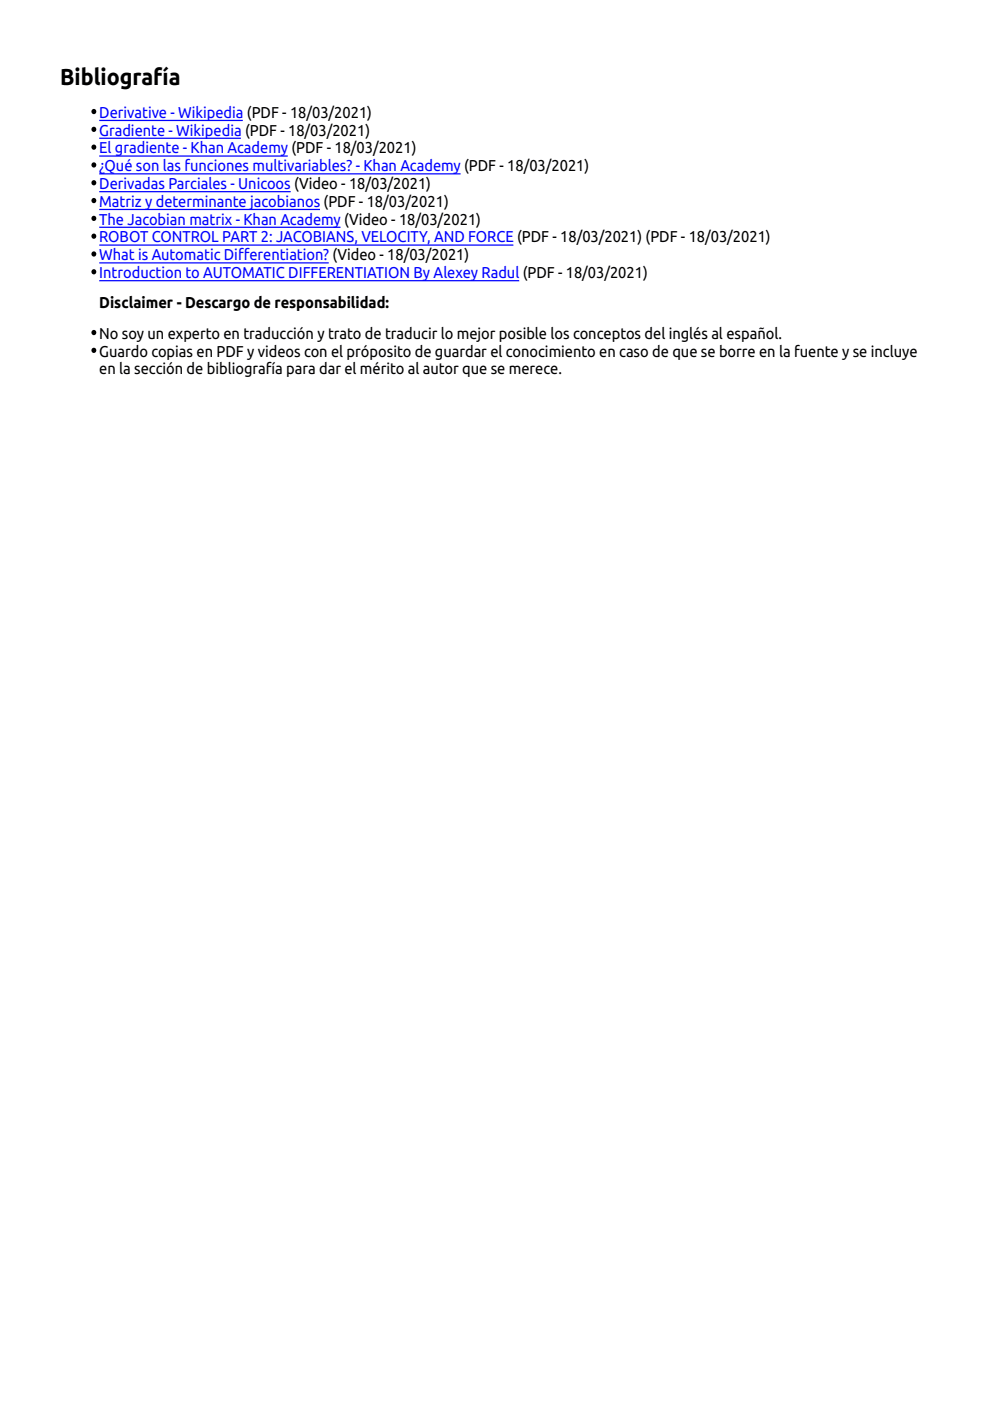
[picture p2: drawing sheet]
<svg xmlns="http://www.w3.org/2000/svg" width="210mm" height="297mm" viewBox="0 0 210 297" stroke-linecap="round" stroke-linejoin="round" font-family="sans-serif">
<defs><g id="words">
<text font-size="4.9" x="12.8" y="18.1">Bibliografía</text>
<g font-size="3.3" fill="#00f">
<text x="21" y="25">Derivative - Wikipedia (PDF - 18/03/2021)</text>
<text x="21" y="28.8">Gradiente - Wikipedia (PDF - 18/03/2021)</text>
<text x="21" y="32.5">El gradiente - Khan Academy (PDF - 18/03/2021)</text>
<text x="21" y="36.3">¿Qué son las funciones multivariables? - Khan Academy (PDF - 18/03/2021)</text>
<text x="21" y="40.1">Derivadas Parciales - Unicoos (Video - 18/03/2021)</text>
<text x="21" y="43.9">Matriz y determinante jacobianos (PDF - 18/03/2021)</text>
<text x="21" y="47.6">The Jacobian matrix - Khan Academy (Video - 18/03/2021)</text>
<text x="21" y="51.4">ROBOT CONTROL PART 2: JACOBIANS, VELOCITY, AND FORCE (PDF - 18/03/2021) (PDF - 18/03/2021)</text>
<text x="21" y="55.2">What is Automatic Diferentiation? (Video - 18/03/2021)</text>
<text x="21" y="59">Introduction to AUTOMATIC DIFFERENTIATION By Alexey Radul (PDF - 18/03/2021)</text>
<text x="50.5" y="55.2">f</text>
</g>
<g font-size="3.3">
<text x="21" y="65.4">Disclaimer - Descargo de responsabilidad:</text>
<text x="21" y="71.8">No soy un experto en traducción y trato de traducir lo mejor posible los conceptos del inglés al español.</text>
<text x="21" y="75.6">Guardo copias en PDF y videos con el próposito de guardar el conocimiento en caso de que se borre en la fuente y se incluye</text>
<text x="21" y="79.4">en la sección de bibliografía para dar el mérito al autor que se merece.</text>
</g>
</g></defs>
<g fill="#000">
<circle cx="19.9" cy="38.7" r=".54"/>
<circle cx="19.9" cy="31.2" r=".54"/>
<circle cx="19.9" cy="35" r=".54"/>
<circle cx="19.9" cy="27.4" r=".54"/>
<circle cx="19.9" cy="23.6" r=".54"/>
<circle cx="19.9" cy="50.1" r=".54"/>
<circle cx="19.9" cy="57.6" r=".54"/>
<circle cx="19.9" cy="53.8" r=".54"/>
<circle cx="19.9" cy="46.3" r=".54"/>
<circle cx="19.9" cy="42.5" r=".54"/>
<circle cx="19.9" cy="70.5" r=".54"/>
<circle cx="19.9" cy="74.3" r=".54"/>
</g>
<path d="M21 25.5h30.5M21 29.3h30.1M21 33.1h40M21 36.9h76.7M21 40.6h40.6M21 44.4h46.8M21 48.2h51.2M21 52h87.8M21 55.7h48.7M21 59.5h89.1" fill="none" stroke="#00f" stroke-width=".25"/>
<use href="#words"/>
</svg>
